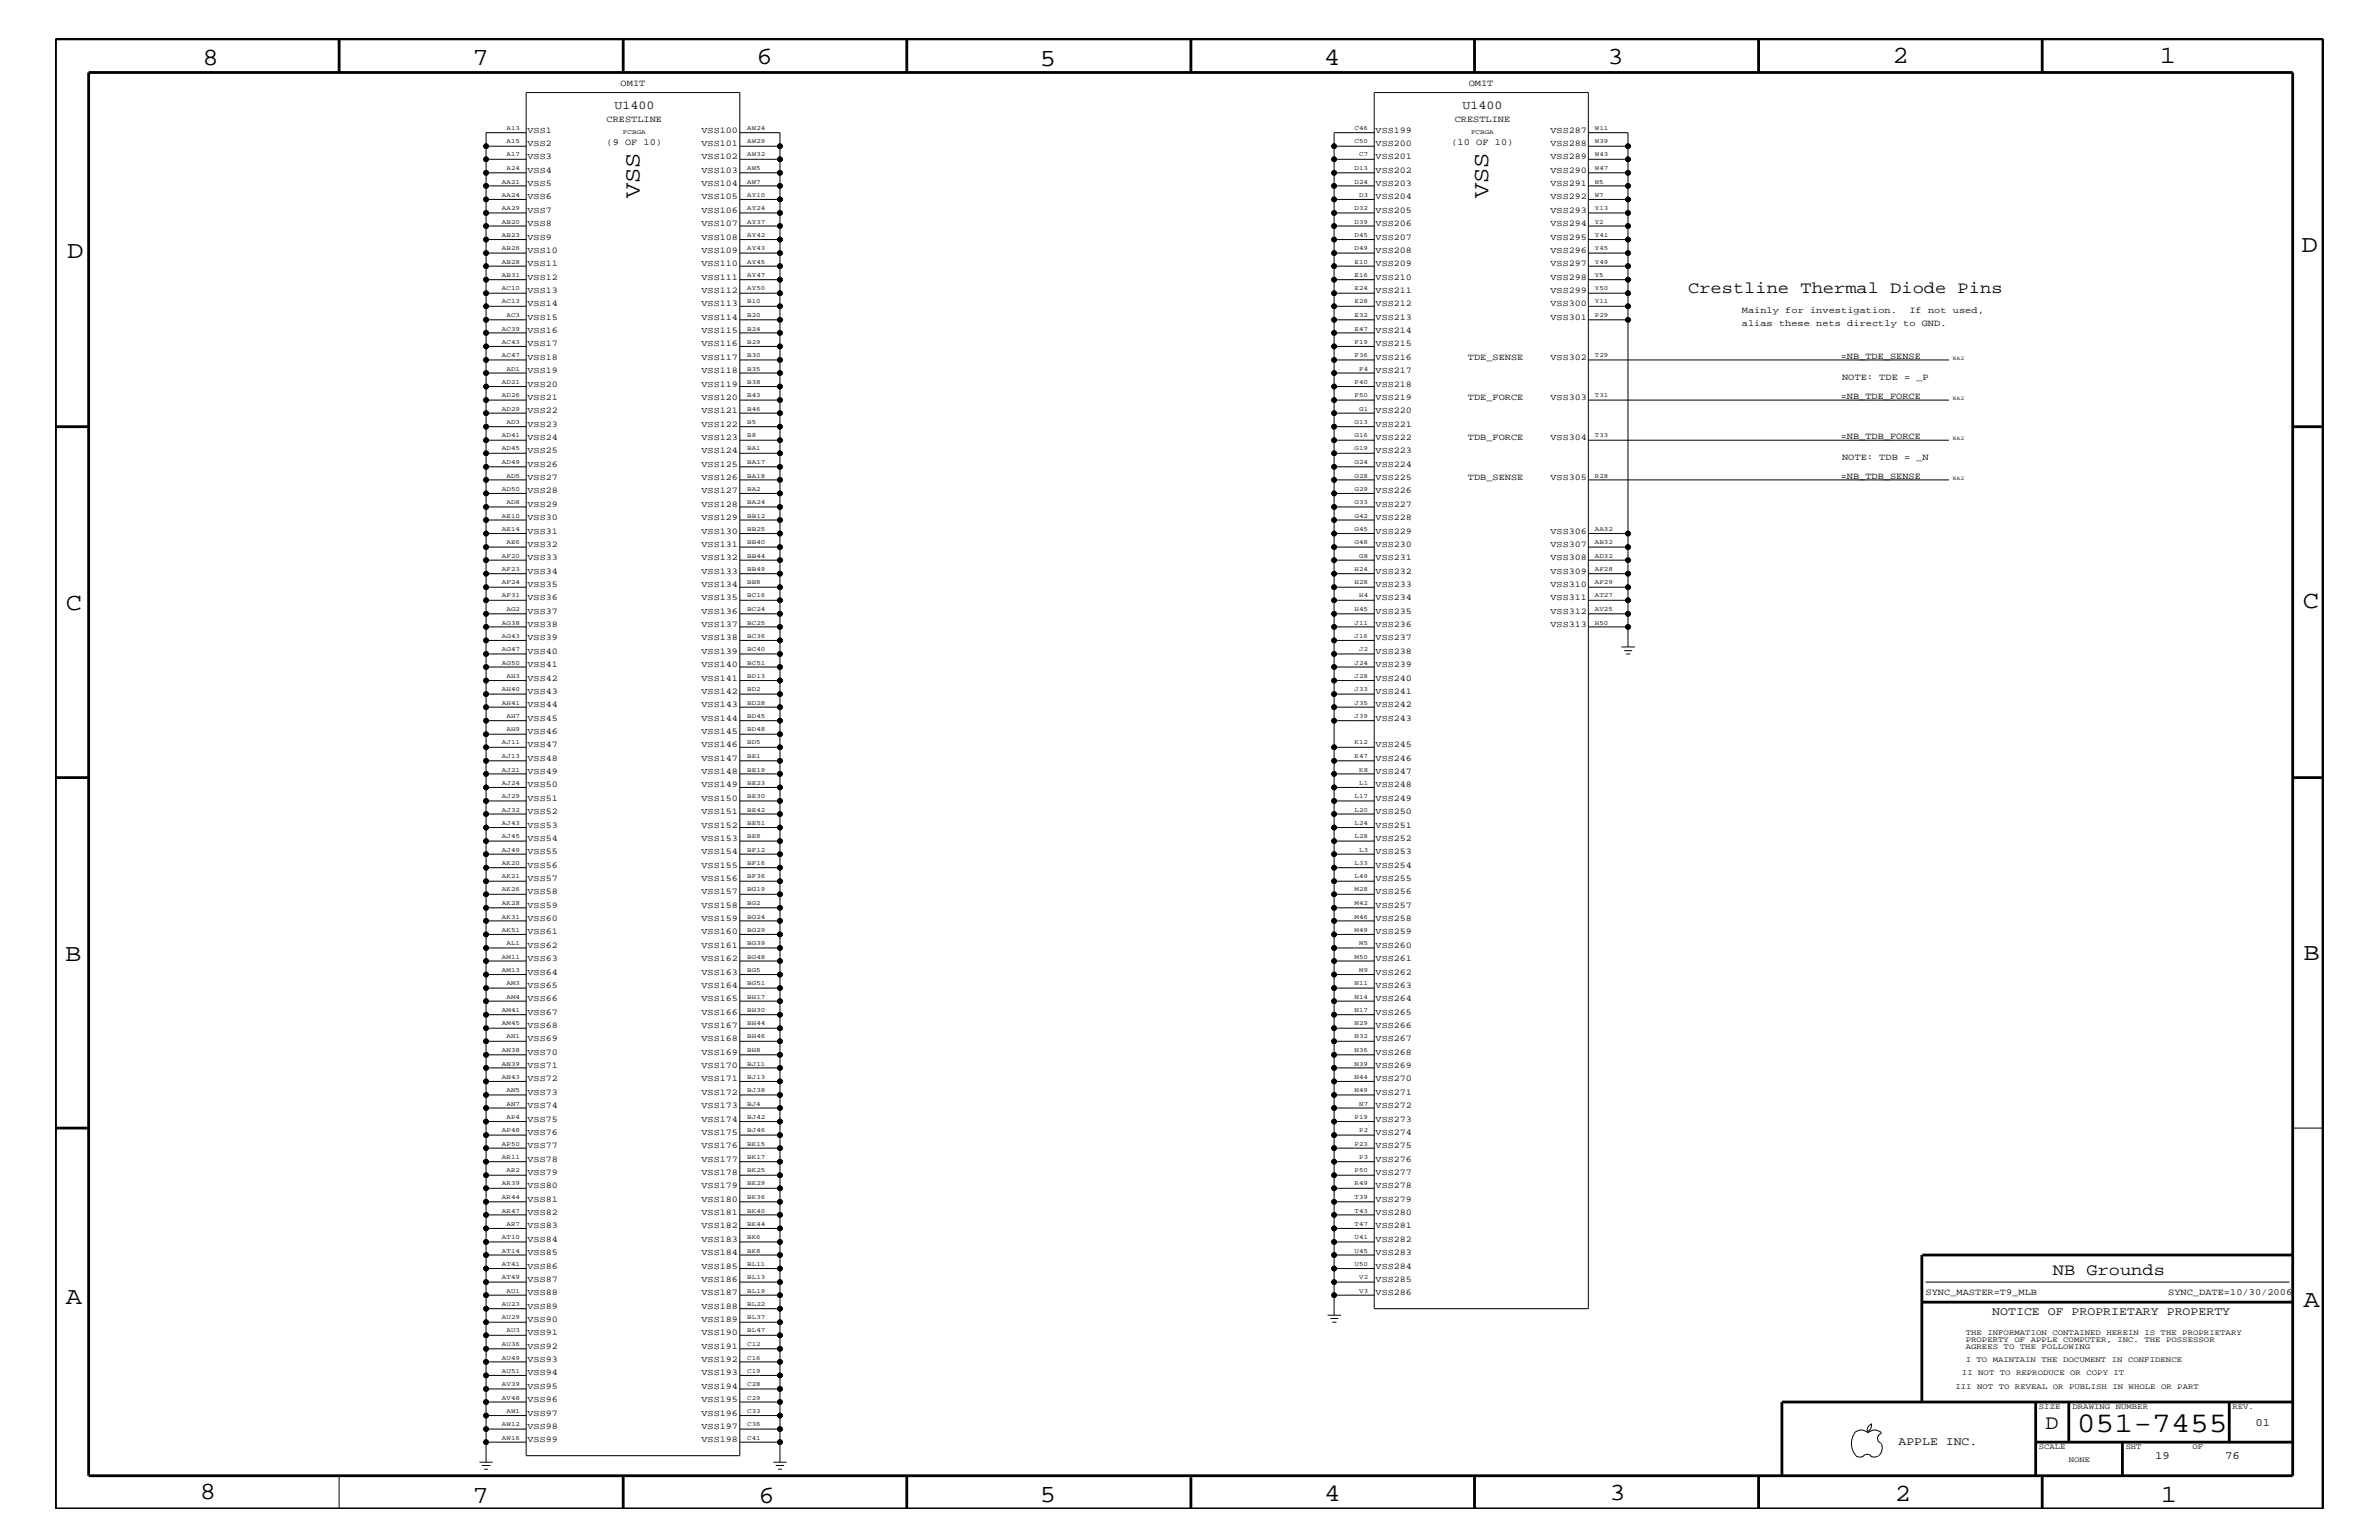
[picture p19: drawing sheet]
<svg xmlns="http://www.w3.org/2000/svg" width="432mm" height="279mm" viewBox="0 0 432 279" stroke-linecap="round" stroke-linejoin="round" font-family="sans-serif">
<defs><g id="words">
<text font-size="5.2" x="376.9" y="259.9">051-7455</text>
<g font-size="4.5">
<text x="36.7" y="11.7">8</text>
<text x="85.8" y="11.7">7</text>
<text x="137.3" y="11.5">6</text>
<text x="240.3" y="11.7">4</text>
<text x="291.8" y="11.5">3</text>
<text x="343.5" y="11.5">2</text>
<text x="392" y="11.5">1</text>
<text x="188.7" y="12.1">5</text>
<text x="12.2" y="46.8">D</text>
<text x="417.7" y="45.7">D</text>
<text x="11.9" y="110.6">C</text>
<text x="418" y="110.3">C</text>
<text x="11.9" y="174.3">B</text>
<text x="418.1" y="174.2">B</text>
<text x="11.9" y="236.7">A</text>
<text x="418.1" y="237.1">A</text>
<text x="36.2" y="271.9">8</text>
<text x="85.8" y="272.7">7</text>
<text x="137.7" y="272.7">6</text>
<text x="188.7" y="272.5">5</text>
<text x="240.4" y="272.3">4</text>
<text x="292.1" y="272.2">3</text>
<text x="343.9" y="272.3">2</text>
<text x="392.2" y="272.6">1</text>
</g>
<g font-size="4.1">
<text x="116.1" y="35.9" transform="rotate(-90 116.1 35.9)">VSS</text>
<text x="270.1" y="35.9" transform="rotate(-90 270.1 35.9)">VSS</text>
</g>
<text font-size="3.7" x="371.3" y="259.3">D</text>
<g font-size="3">
<text x="306.4" y="53.2">Crestline Thermal Diode Pins</text>
<text x="372.6" y="231.3">NB Grounds</text>
</g>
<g font-size="2.2">
<text x="111.5" y="19.8">U1400</text>
<text x="265.4" y="19.8">U1400</text>
</g>
<g font-size="2.1">
<text x="361.6" y="238.6">NOTICE OF PROPRIETARY PROPERTY</text>
<text x="344.6" y="262.2">APPLE INC.</text>
</g>
<g font-size="2">
<text x="409.4" y="258.7">01</text>
<text x="391.2" y="264.7">19</text>
<text x="403.9" y="264.7">76</text>
</g>
<g font-size="1.7">
<text x="112.6" y="15.6">OMIT</text>
<text x="266.6" y="15.6">OMIT</text>
<text x="110.1" y="22.2">CRESTLINE</text>
<text x="264" y="22.2">CRESTLINE</text>
<text x="110.1" y="26.4">(9 OF 10)</text>
<text x="263.4" y="26.4">(10 OF 10)</text>
<text x="316.1" y="59.2">alias these nets directly to GND.</text>
<text x="316.1" y="56.8">Mainly for investigation.</text>
<text x="346.6" y="56.8">If not used,</text>
<text x="266.4" y="65.3">TDE_SENSE</text>
<text x="334.1" y="65.1">=NB_TDE_SENSE</text>
<text x="334.3" y="68.9">NOTE: TDE = _P</text>
<text x="266.4" y="72.6">TDE_FORCE</text>
<text x="334.1" y="72.3">=NB_TDE_FORCE</text>
<text x="266.4" y="79.9">TDB_FORCE</text>
<text x="334.1" y="79.6">=NB_TDB_FORCE</text>
<text x="334.3" y="83.5">NOTE: TDB = _N</text>
<text x="266.4" y="87.1">TDB_SENSE</text>
<text x="334.1" y="86.9">=NB_TDB_SENSE</text>
<text x="349.5" y="235">SYNC_MASTER=T9_MLB</text>
<text x="393.5" y="235">SYNC_DATE=10/30/2006</text>
</g>
<g font-size="1.6">
<text x="95.8" y="24.1">VSS1</text>
<text x="95.8" y="26.5">VSS2</text>
<text x="95.8" y="28.9">VSS3</text>
<text x="127.3" y="28.9">VSS102</text>
<text x="127.3" y="26.5">VSS101</text>
<text x="127.3" y="24.1">VSS100</text>
<text x="249.7" y="24.1">VSS199</text>
<text x="249.7" y="26.5">VSS200</text>
<text x="249.7" y="28.9">VSS201</text>
<text x="281.4" y="28.9">VSS289</text>
<text x="281.4" y="24.1">VSS287</text>
<text x="281.4" y="26.5">VSS288</text>
<text x="95.8" y="33.7">VSS5</text>
<text x="95.8" y="31.4">VSS4</text>
<text x="127.3" y="33.7">VSS104</text>
<text x="127.3" y="31.4">VSS103</text>
<text x="249.7" y="31.4">VSS202</text>
<text x="249.7" y="33.7">VSS203</text>
<text x="281.4" y="31.4">VSS290</text>
<text x="281.4" y="33.7">VSS291</text>
<text x="95.8" y="41">VSS8</text>
<text x="95.8" y="38.6">VSS7</text>
<text x="95.8" y="36.2">VSS6</text>
<text x="127.3" y="41">VSS107</text>
<text x="127.3" y="38.6">VSS106</text>
<text x="127.3" y="36.2">VSS105</text>
<text x="249.7" y="36.2">VSS204</text>
<text x="249.7" y="41">VSS206</text>
<text x="249.7" y="38.6">VSS205</text>
<text x="281.4" y="36.2">VSS292</text>
<text x="281.4" y="38.6">VSS293</text>
<text x="281.4" y="41">VSS294</text>
<text x="95.8" y="45.9">VSS10</text>
<text x="95.8" y="43.5">VSS9</text>
<text x="127.3" y="45.9">VSS109</text>
<text x="127.3" y="43.5">VSS108</text>
<text x="249.7" y="45.9">VSS208</text>
<text x="249.7" y="43.5">VSS207</text>
<text x="281.4" y="43.5">VSS295</text>
<text x="281.4" y="45.9">VSS296</text>
<text x="95.8" y="53.2">VSS13</text>
<text x="95.8" y="50.7">VSS12</text>
<text x="95.8" y="48.3">VSS11</text>
<text x="127.3" y="53.2">VSS112</text>
<text x="127.3" y="50.7">VSS111</text>
<text x="127.3" y="48.3">VSS110</text>
<text x="249.7" y="48.3">VSS209</text>
<text x="249.7" y="50.7">VSS210</text>
<text x="249.7" y="53.2">VSS211</text>
<text x="281.4" y="48.3">VSS297</text>
<text x="281.4" y="50.7">VSS298</text>
<text x="281.4" y="53.2">VSS299</text>
<text x="95.8" y="58">VSS15</text>
<text x="95.8" y="55.6">VSS14</text>
<text x="127.3" y="58">VSS114</text>
<text x="127.3" y="55.6">VSS113</text>
<text x="249.7" y="55.6">VSS212</text>
<text x="249.7" y="58">VSS213</text>
<text x="281.4" y="55.6">VSS300</text>
<text x="281.4" y="58">VSS301</text>
<text x="95.8" y="62.9">VSS17</text>
<text x="95.8" y="60.4">VSS16</text>
<text x="95.8" y="65.3">VSS18</text>
<text x="127.3" y="65.3">VSS117</text>
<text x="127.3" y="62.9">VSS116</text>
<text x="127.3" y="60.4">VSS115</text>
<text x="249.7" y="60.4">VSS214</text>
<text x="249.7" y="62.9">VSS215</text>
<text x="249.7" y="65.3">VSS216</text>
<text x="281.4" y="65.3">VSS302</text>
<text x="95.8" y="70.1">VSS20</text>
<text x="95.8" y="67.7">VSS19</text>
<text x="127.3" y="70.1">VSS119</text>
<text x="127.3" y="67.7">VSS118</text>
<text x="249.7" y="67.7">VSS217</text>
<text x="249.7" y="70.1">VSS218</text>
<text x="95.8" y="77.4">VSS23</text>
<text x="95.8" y="75">VSS22</text>
<text x="95.8" y="72.6">VSS21</text>
<text x="127.3" y="77.4">VSS122</text>
<text x="127.3" y="75">VSS121</text>
<text x="127.3" y="72.6">VSS120</text>
<text x="249.7" y="72.6">VSS219</text>
<text x="249.7" y="75">VSS220</text>
<text x="249.7" y="77.4">VSS221</text>
<text x="281.4" y="72.6">VSS303</text>
<text x="95.8" y="82.2">VSS25</text>
<text x="95.8" y="79.9">VSS24</text>
<text x="127.3" y="82.2">VSS124</text>
<text x="127.3" y="79.9">VSS123</text>
<text x="249.7" y="79.9">VSS222</text>
<text x="249.7" y="82.2">VSS223</text>
<text x="281.4" y="79.9">VSS304</text>
<text x="95.8" y="89.5">VSS28</text>
<text x="95.8" y="87.1">VSS27</text>
<text x="95.8" y="84.7">VSS26</text>
<text x="127.3" y="89.5">VSS127</text>
<text x="127.3" y="87.1">VSS126</text>
<text x="127.3" y="84.7">VSS125</text>
<text x="249.7" y="84.7">VSS224</text>
<text x="249.7" y="87.1">VSS225</text>
<text x="249.7" y="89.5">VSS226</text>
<text x="281.4" y="87.1">VSS305</text>
<text x="95.8" y="94.3">VSS30</text>
<text x="95.8" y="92">VSS29</text>
<text x="127.3" y="94.3">VSS129</text>
<text x="127.3" y="92">VSS128</text>
<text x="249.7" y="92">VSS227</text>
<text x="249.7" y="94.3">VSS228</text>
<text x="95.8" y="101.6">VSS33</text>
<text x="95.8" y="99.3">VSS32</text>
<text x="95.8" y="96.8">VSS31</text>
<text x="127.3" y="101.6">VSS132</text>
<text x="127.3" y="99.3">VSS131</text>
<text x="127.3" y="96.8">VSS130</text>
<text x="249.7" y="96.8">VSS229</text>
<text x="249.7" y="99.3">VSS230</text>
<text x="249.7" y="101.6">VSS231</text>
<text x="281.4" y="96.8">VSS306</text>
<text x="281.4" y="99.3">VSS307</text>
<text x="281.4" y="101.6">VSS308</text>
<text x="95.8" y="106.5">VSS35</text>
<text x="95.8" y="104.1">VSS34</text>
<text x="127.3" y="106.5">VSS134</text>
<text x="127.3" y="104.1">VSS133</text>
<text x="249.7" y="104.1">VSS232</text>
<text x="249.7" y="106.5">VSS233</text>
<text x="281.4" y="104.1">VSS309</text>
<text x="281.4" y="106.5">VSS310</text>
<text x="95.8" y="113.7">VSS38</text>
<text x="95.8" y="111.4">VSS37</text>
<text x="95.8" y="108.9">VSS36</text>
<text x="127.3" y="113.7">VSS137</text>
<text x="127.3" y="111.4">VSS136</text>
<text x="127.3" y="108.9">VSS135</text>
<text x="249.7" y="108.9">VSS234</text>
<text x="249.7" y="111.4">VSS235</text>
<text x="249.7" y="113.7">VSS236</text>
<text x="281.4" y="108.9">VSS311</text>
<text x="281.4" y="111.4">VSS312</text>
<text x="281.4" y="113.7">VSS313</text>
<text x="95.8" y="118.6">VSS40</text>
<text x="95.8" y="116.2">VSS39</text>
<text x="127.3" y="118.6">VSS139</text>
<text x="127.3" y="116.2">VSS138</text>
<text x="249.7" y="116.2">VSS237</text>
<text x="249.7" y="118.6">VSS238</text>
<text x="95.8" y="125.9">VSS43</text>
<text x="95.8" y="123.5">VSS42</text>
<text x="95.8" y="121">VSS41</text>
<text x="127.3" y="125.9">VSS142</text>
<text x="127.3" y="123.5">VSS141</text>
<text x="127.3" y="121">VSS140</text>
<text x="249.7" y="121">VSS239</text>
<text x="249.7" y="123.5">VSS240</text>
<text x="249.7" y="125.9">VSS241</text>
<text x="95.8" y="130.8">VSS45</text>
<text x="95.8" y="128.3">VSS44</text>
<text x="127.3" y="130.8">VSS144</text>
<text x="127.3" y="128.3">VSS143</text>
<text x="249.7" y="128.3">VSS242</text>
<text x="249.7" y="130.8">VSS243</text>
<text x="95.8" y="135.6">VSS47</text>
<text x="95.8" y="133.2">VSS46</text>
<text x="127.3" y="135.6">VSS146</text>
<text x="127.3" y="133.2">VSS145</text>
<text x="249.7" y="135.6">VSS245</text>
<text x="95.8" y="142.9">VSS50</text>
<text x="95.8" y="140.4">VSS49</text>
<text x="95.8" y="138">VSS48</text>
<text x="127.3" y="142.9">VSS149</text>
<text x="127.3" y="140.4">VSS148</text>
<text x="127.3" y="138">VSS147</text>
<text x="249.7" y="138">VSS246</text>
<text x="249.7" y="140.4">VSS247</text>
<text x="249.7" y="142.9">VSS248</text>
<text x="95.8" y="147.7">VSS52</text>
<text x="95.8" y="145.3">VSS51</text>
<text x="127.3" y="147.7">VSS151</text>
<text x="127.3" y="145.3">VSS150</text>
<text x="249.7" y="145.3">VSS249</text>
<text x="249.7" y="147.7">VSS250</text>
<text x="95.8" y="155">VSS55</text>
<text x="95.8" y="152.6">VSS54</text>
<text x="95.8" y="150.1">VSS53</text>
<text x="127.3" y="155">VSS154</text>
<text x="127.3" y="152.6">VSS153</text>
<text x="127.3" y="150.1">VSS152</text>
<text x="249.7" y="150.1">VSS251</text>
<text x="249.7" y="152.6">VSS252</text>
<text x="249.7" y="155">VSS253</text>
<text x="95.8" y="159.9">VSS57</text>
<text x="95.8" y="157.4">VSS56</text>
<text x="127.3" y="159.9">VSS156</text>
<text x="127.3" y="157.4">VSS155</text>
<text x="249.7" y="157.4">VSS254</text>
<text x="249.7" y="159.9">VSS255</text>
<text x="95.8" y="167.1">VSS60</text>
<text x="95.8" y="164.7">VSS59</text>
<text x="95.8" y="162.2">VSS58</text>
<text x="127.3" y="167.1">VSS159</text>
<text x="127.3" y="164.7">VSS158</text>
<text x="127.3" y="162.2">VSS157</text>
<text x="249.7" y="162.2">VSS256</text>
<text x="249.7" y="164.7">VSS257</text>
<text x="249.7" y="167.1">VSS258</text>
<text x="95.8" y="172">VSS62</text>
<text x="95.8" y="169.5">VSS61</text>
<text x="127.3" y="172">VSS161</text>
<text x="127.3" y="169.5">VSS160</text>
<text x="249.7" y="169.5">VSS259</text>
<text x="249.7" y="172">VSS260</text>
<text x="95.8" y="179.3">VSS65</text>
<text x="95.8" y="176.8">VSS64</text>
<text x="95.8" y="174.4">VSS63</text>
<text x="127.3" y="179.3">VSS164</text>
<text x="127.3" y="176.8">VSS163</text>
<text x="127.3" y="174.4">VSS162</text>
<text x="249.7" y="174.4">VSS261</text>
<text x="249.7" y="176.8">VSS262</text>
<text x="249.7" y="179.3">VSS263</text>
<text x="95.8" y="184.1">VSS67</text>
<text x="95.8" y="181.6">VSS66</text>
<text x="127.3" y="184.1">VSS166</text>
<text x="127.3" y="181.6">VSS165</text>
<text x="249.7" y="181.6">VSS264</text>
<text x="249.7" y="184.1">VSS265</text>
<text x="95.8" y="191.4">VSS70</text>
<text x="95.8" y="188.9">VSS69</text>
<text x="95.8" y="186.5">VSS68</text>
<text x="127.3" y="191.4">VSS169</text>
<text x="127.3" y="188.9">VSS168</text>
<text x="127.3" y="186.5">VSS167</text>
<text x="249.7" y="186.5">VSS266</text>
<text x="249.7" y="188.9">VSS267</text>
<text x="249.7" y="191.4">VSS268</text>
<text x="95.8" y="196.2">VSS72</text>
<text x="95.8" y="193.7">VSS71</text>
<text x="127.3" y="196.2">VSS171</text>
<text x="127.3" y="193.7">VSS170</text>
<text x="249.7" y="193.7">VSS269</text>
<text x="249.7" y="196.2">VSS270</text>
<text x="95.8" y="203.5">VSS75</text>
<text x="95.8" y="201">VSS74</text>
<text x="95.8" y="198.7">VSS73</text>
<text x="127.3" y="203.5">VSS174</text>
<text x="127.3" y="201">VSS173</text>
<text x="127.3" y="198.7">VSS172</text>
<text x="249.7" y="198.7">VSS271</text>
<text x="249.7" y="201">VSS272</text>
<text x="249.7" y="203.5">VSS273</text>
<text x="95.8" y="208.3">VSS77</text>
<text x="95.8" y="205.9">VSS76</text>
<text x="127.3" y="208.3">VSS176</text>
<text x="127.3" y="205.9">VSS175</text>
<text x="249.7" y="205.9">VSS274</text>
<text x="249.7" y="208.3">VSS275</text>
<text x="95.8" y="215.6">VSS80</text>
<text x="95.8" y="213.2">VSS79</text>
<text x="95.8" y="210.8">VSS78</text>
<text x="127.3" y="215.6">VSS179</text>
<text x="127.3" y="213.2">VSS178</text>
<text x="127.3" y="210.8">VSS177</text>
<text x="249.7" y="210.8">VSS276</text>
<text x="249.7" y="213.2">VSS277</text>
<text x="249.7" y="215.6">VSS278</text>
<text x="95.8" y="220.4">VSS82</text>
<text x="95.8" y="218">VSS81</text>
<text x="127.3" y="220.4">VSS181</text>
<text x="127.3" y="218">VSS180</text>
<text x="249.7" y="218">VSS279</text>
<text x="249.7" y="220.4">VSS280</text>
<text x="95.8" y="227.7">VSS85</text>
<text x="95.8" y="225.3">VSS84</text>
<text x="95.8" y="222.9">VSS83</text>
<text x="127.3" y="227.7">VSS184</text>
<text x="127.3" y="225.3">VSS183</text>
<text x="127.3" y="222.9">VSS182</text>
<text x="249.7" y="222.9">VSS281</text>
<text x="249.7" y="225.3">VSS282</text>
<text x="249.7" y="227.7">VSS283</text>
<text x="95.8" y="232.6">VSS87</text>
<text x="95.8" y="230.2">VSS86</text>
<text x="127.3" y="232.6">VSS186</text>
<text x="127.3" y="230.2">VSS185</text>
<text x="249.7" y="230.2">VSS284</text>
<text x="249.7" y="232.6">VSS285</text>
<text x="95.8" y="239.9">VSS90</text>
<text x="95.8" y="237.4">VSS89</text>
<text x="95.8" y="235">VSS88</text>
<text x="127.3" y="239.9">VSS189</text>
<text x="127.3" y="237.4">VSS188</text>
<text x="127.3" y="235">VSS187</text>
<text x="249.7" y="235">VSS286</text>
<text x="95.8" y="244.7">VSS92</text>
<text x="95.8" y="242.3">VSS91</text>
<text x="127.3" y="244.7">VSS191</text>
<text x="127.3" y="242.3">VSS190</text>
<text x="95.8" y="252">VSS95</text>
<text x="95.8" y="249.5">VSS94</text>
<text x="95.8" y="247.1">VSS93</text>
<text x="127.3" y="252">VSS194</text>
<text x="127.3" y="249.5">VSS193</text>
<text x="127.3" y="247.1">VSS192</text>
<text x="95.8" y="256.8">VSS97</text>
<text x="95.8" y="254.4">VSS96</text>
<text x="127.3" y="256.8">VSS196</text>
<text x="127.3" y="254.4">VSS195</text>
<text x="95.8" y="261.6">VSS99</text>
<text x="95.8" y="259.3">VSS98</text>
<text x="127.3" y="261.6">VSS198</text>
<text x="127.3" y="259.3">VSS197</text>
</g>
<g font-size="1.4">
<text x="356.8" y="242.3">THE INFORMATION CONTAINED HEREIN IS THE PROPRIETARY</text>
<text x="356.8" y="243.5">PROPERTY OF APPLE COMPUTER, INC. THE POSSESSOR</text>
<text x="356.8" y="244.7">AGREES TO THE FOLLOWING</text>
<text x="354.9" y="252">III NOT TO REVEAL OR PUBLISH IN WHOLE OR PART</text>
<text x="356.1" y="249.5">II NOT TO REPRODUCE OR COPY IT</text>
<text x="356.8" y="247.1">I TO MAINTAIN THE DOCUMENT IN CONFIDENCE</text>
<text x="370.1" y="255.6">SIZE</text>
<text x="376.2" y="255.6">DRAWING NUMBER</text>
<text x="405.2" y="255.6">REV.</text>
<text x="370.1" y="262.9">SCALE</text>
<text x="385.8" y="262.9">SHT</text>
<text x="397.9" y="262.9">OF</text>
<text x="375.5" y="265.3">NONE</text>
</g>
<g font-size="1.2">
<text x="91.9" y="23.6">A13</text>
<text x="135.6" y="23.6">AW24</text>
<text x="245.9" y="23.6">C46</text>
<text x="289.5" y="23.6">W11</text>
<text x="91.9" y="28.4">A17</text>
<text x="91.9" y="26">A15</text>
<text x="113.1" y="24.3">FCBGA</text>
<text x="135.6" y="26">AW29</text>
<text x="135.6" y="28.4">AW32</text>
<text x="245.9" y="26">C50</text>
<text x="246.7" y="28.4">C7</text>
<text x="267" y="24.3">FCBGA</text>
<text x="289.5" y="26">W39</text>
<text x="289.5" y="28.4">W43</text>
<text x="91.1" y="33.3">AA21</text>
<text x="91.1" y="35.7">AA24</text>
<text x="91.9" y="30.8">A24</text>
<text x="135.6" y="30.8">AW5</text>
<text x="135.6" y="33.3">AW7</text>
<text x="135.6" y="35.7">AY10</text>
<text x="245.9" y="30.8">D13</text>
<text x="245.9" y="33.3">D24</text>
<text x="246.7" y="35.7">D3</text>
<text x="289.5" y="30.8">W47</text>
<text x="289.5" y="33.3">W5</text>
<text x="289.5" y="35.7">W7</text>
<text x="91.1" y="38.1">AA29</text>
<text x="91.1" y="40.6">AB20</text>
<text x="135.6" y="38.1">AY24</text>
<text x="135.6" y="40.6">AY37</text>
<text x="245.9" y="38.1">D32</text>
<text x="245.9" y="40.6">D39</text>
<text x="289.5" y="38.1">Y13</text>
<text x="289.5" y="40.6">Y2</text>
<text x="91.1" y="45.4">AB26</text>
<text x="91.1" y="43">AB23</text>
<text x="91.1" y="47.9">AB28</text>
<text x="135.6" y="43">AY42</text>
<text x="135.6" y="45.4">AY43</text>
<text x="135.6" y="47.9">AY45</text>
<text x="245.9" y="43">D45</text>
<text x="245.9" y="45.4">D49</text>
<text x="245.9" y="47.9">E10</text>
<text x="289.5" y="43">Y41</text>
<text x="289.5" y="45.4">Y45</text>
<text x="289.5" y="47.9">Y49</text>
<text x="91.1" y="50.2">AB31</text>
<text x="91.1" y="52.7">AC10</text>
<text x="135.6" y="50.2">AY47</text>
<text x="135.6" y="52.7">AY50</text>
<text x="245.9" y="50.2">E16</text>
<text x="245.9" y="52.7">E24</text>
<text x="289.5" y="50.2">Y5</text>
<text x="289.5" y="52.7">Y50</text>
<text x="91.1" y="55.1">AC13</text>
<text x="91.1" y="60">AC39</text>
<text x="91.9" y="57.5">AC3</text>
<text x="135.6" y="55.1">B10</text>
<text x="135.6" y="57.5">B20</text>
<text x="135.6" y="60">B24</text>
<text x="245.9" y="55.1">E28</text>
<text x="245.9" y="57.5">E32</text>
<text x="245.9" y="60">E47</text>
<text x="289.5" y="55.1">Y11</text>
<text x="289.5" y="57.5">P29</text>
<text x="91.1" y="62.3">AC43</text>
<text x="91.1" y="64.8">AC47</text>
<text x="135.6" y="62.3">B29</text>
<text x="135.6" y="64.8">B30</text>
<text x="245.9" y="62.3">F19</text>
<text x="245.9" y="64.8">F36</text>
<text x="289.5" y="64.8">T29</text>
<text x="91.1" y="69.6">AD21</text>
<text x="91.9" y="67.3">AD1</text>
<text x="135.6" y="67.3">B35</text>
<text x="135.6" y="69.6">B38</text>
<text x="245.9" y="69.6">F40</text>
<text x="246.7" y="67.3">F4</text>
<text x="91.1" y="72.1">AD26</text>
<text x="91.1" y="74.5">AD29</text>
<text x="91.9" y="76.9">AD3</text>
<text x="135.6" y="72.1">B43</text>
<text x="135.6" y="74.5">B46</text>
<text x="135.6" y="76.9">B5</text>
<text x="245.9" y="72.1">F50</text>
<text x="245.9" y="76.9">G13</text>
<text x="246.7" y="74.5">G1</text>
<text x="289.5" y="72.1">T31</text>
<text x="91.1" y="79.4">AD41</text>
<text x="91.1" y="81.7">AD45</text>
<text x="135.6" y="79.4">B8</text>
<text x="135.6" y="81.7">BA1</text>
<text x="245.9" y="79.4">G16</text>
<text x="245.9" y="81.7">G19</text>
<text x="289.5" y="79.4">T33</text>
<text x="91.1" y="84.2">AD49</text>
<text x="91.1" y="89">AD50</text>
<text x="91.9" y="86.6">AD5</text>
<text x="135.6" y="84.2">BA17</text>
<text x="135.6" y="86.6">BA18</text>
<text x="135.6" y="89">BA2</text>
<text x="245.9" y="84.2">G24</text>
<text x="245.9" y="86.6">G28</text>
<text x="245.9" y="89">G29</text>
<text x="289.5" y="86.6">R28</text>
<text x="91.1" y="93.9">AE10</text>
<text x="91.9" y="91.5">AD8</text>
<text x="135.6" y="91.5">BA24</text>
<text x="135.6" y="93.9">BB12</text>
<text x="245.9" y="91.5">G33</text>
<text x="245.9" y="93.9">G42</text>
<text x="91.1" y="96.3">AE14</text>
<text x="91.1" y="101.2">AF20</text>
<text x="91.9" y="98.7">AE6</text>
<text x="135.6" y="96.3">BB25</text>
<text x="135.6" y="98.7">BB40</text>
<text x="135.6" y="101.2">BB44</text>
<text x="245.9" y="96.3">G45</text>
<text x="245.9" y="98.7">G48</text>
<text x="246.7" y="101.2">G8</text>
<text x="289.5" y="96.3">AA32</text>
<text x="289.5" y="98.7">AB32</text>
<text x="289.5" y="101.2">AD32</text>
<text x="91.1" y="103.6">AF23</text>
<text x="91.1" y="106">AF24</text>
<text x="135.6" y="103.6">BB49</text>
<text x="135.6" y="106">BB8</text>
<text x="245.9" y="103.6">H24</text>
<text x="245.9" y="106">H28</text>
<text x="289.5" y="103.6">AF28</text>
<text x="289.5" y="106">AF29</text>
<text x="91.1" y="108.4">AF31</text>
<text x="91.1" y="113.3">AG38</text>
<text x="91.9" y="110.9">AG2</text>
<text x="135.6" y="108.4">BC16</text>
<text x="135.6" y="110.9">BC24</text>
<text x="135.6" y="113.3">BC25</text>
<text x="245.9" y="110.9">H45</text>
<text x="245.9" y="113.3">J11</text>
<text x="246.7" y="108.4">H4</text>
<text x="289.5" y="108.4">AT27</text>
<text x="289.5" y="110.9">AV25</text>
<text x="289.5" y="113.3">H50</text>
<text x="91.1" y="115.7">AG43</text>
<text x="91.1" y="118.1">AG47</text>
<text x="135.6" y="115.7">BC36</text>
<text x="135.6" y="118.1">BC40</text>
<text x="245.9" y="115.7">J16</text>
<text x="246.7" y="118.1">J2</text>
<text x="91.1" y="120.6">AG50</text>
<text x="91.1" y="125.4">AH40</text>
<text x="91.9" y="123">AH3</text>
<text x="135.6" y="120.6">BC51</text>
<text x="135.6" y="123">BD13</text>
<text x="135.6" y="125.4">BD2</text>
<text x="245.9" y="120.6">J24</text>
<text x="245.9" y="123">J28</text>
<text x="245.9" y="125.4">J33</text>
<text x="91.1" y="127.9">AH41</text>
<text x="91.9" y="130.2">AH7</text>
<text x="135.6" y="127.9">BD28</text>
<text x="135.6" y="130.2">BD45</text>
<text x="245.9" y="127.9">J35</text>
<text x="245.9" y="130.2">J39</text>
<text x="91.1" y="135.1">AJ11</text>
<text x="91.1" y="137.5">AJ13</text>
<text x="91.9" y="132.7">AH9</text>
<text x="135.6" y="132.7">BD48</text>
<text x="135.6" y="135.1">BD5</text>
<text x="135.6" y="137.5">BE1</text>
<text x="245.9" y="135.1">K12</text>
<text x="245.9" y="137.5">K47</text>
<text x="91.1" y="140">AJ21</text>
<text x="91.1" y="142.4">AJ24</text>
<text x="135.6" y="140">BE19</text>
<text x="135.6" y="142.4">BE23</text>
<text x="246.7" y="140">K8</text>
<text x="246.7" y="142.4">L1</text>
<text x="91.1" y="144.8">AJ29</text>
<text x="91.1" y="147.3">AJ32</text>
<text x="91.1" y="149.6">AJ43</text>
<text x="135.6" y="144.8">BE30</text>
<text x="135.6" y="147.3">BE42</text>
<text x="135.6" y="149.6">BE51</text>
<text x="245.9" y="144.8">L17</text>
<text x="245.9" y="147.3">L20</text>
<text x="245.9" y="149.6">L24</text>
<text x="91.1" y="152.1">AJ45</text>
<text x="91.1" y="154.5">AJ49</text>
<text x="135.6" y="152.1">BE8</text>
<text x="135.6" y="154.5">BF12</text>
<text x="245.9" y="152.1">L28</text>
<text x="246.7" y="154.5">L3</text>
<text x="91.1" y="156.9">AK20</text>
<text x="91.1" y="159.4">AK21</text>
<text x="91.1" y="161.7">AK26</text>
<text x="135.6" y="156.9">BF16</text>
<text x="135.6" y="159.4">BF36</text>
<text x="135.6" y="161.7">BG19</text>
<text x="245.9" y="156.9">L33</text>
<text x="245.9" y="159.4">L49</text>
<text x="245.9" y="161.7">M28</text>
<text x="91.1" y="164.2">AK28</text>
<text x="91.1" y="166.7">AK31</text>
<text x="135.6" y="164.2">BG2</text>
<text x="135.6" y="166.7">BG24</text>
<text x="245.9" y="164.2">M42</text>
<text x="245.9" y="166.7">M46</text>
<text x="91.1" y="169">AK51</text>
<text x="91.1" y="173.9">AM11</text>
<text x="91.9" y="171.5">AL1</text>
<text x="135.6" y="169">BG29</text>
<text x="135.6" y="171.5">BG39</text>
<text x="135.6" y="173.9">BG48</text>
<text x="245.9" y="169">M49</text>
<text x="245.9" y="173.9">M50</text>
<text x="246.7" y="171.5">M5</text>
<text x="91.1" y="176.3">AM13</text>
<text x="91.9" y="178.8">AM3</text>
<text x="135.6" y="176.3">BG5</text>
<text x="135.6" y="178.8">BG51</text>
<text x="245.9" y="178.8">N11</text>
<text x="246.7" y="176.3">M9</text>
<text x="91.1" y="183.6">AM41</text>
<text x="91.9" y="181.2">AM4</text>
<text x="135.6" y="181.2">BH17</text>
<text x="135.6" y="183.6">BH30</text>
<text x="245.9" y="181.2">N14</text>
<text x="245.9" y="183.6">N17</text>
<text x="91.1" y="186">AM45</text>
<text x="91.1" y="190.9">AN38</text>
<text x="91.9" y="188.4">AN1</text>
<text x="135.6" y="186">BH44</text>
<text x="135.6" y="188.4">BH46</text>
<text x="135.6" y="190.9">BH8</text>
<text x="245.9" y="186">N29</text>
<text x="245.9" y="188.4">N32</text>
<text x="245.9" y="190.9">N36</text>
<text x="91.1" y="193.3">AN39</text>
<text x="91.1" y="195.7">AN43</text>
<text x="135.6" y="193.3">BJ11</text>
<text x="135.6" y="195.7">BJ13</text>
<text x="245.9" y="193.3">N39</text>
<text x="245.9" y="195.7">N44</text>
<text x="91.9" y="198.1">AN5</text>
<text x="91.9" y="200.6">AN7</text>
<text x="91.9" y="203">AP4</text>
<text x="135.6" y="198.1">BJ38</text>
<text x="135.6" y="200.6">BJ4</text>
<text x="135.6" y="203">BJ42</text>
<text x="245.9" y="198.1">N49</text>
<text x="245.9" y="203">P19</text>
<text x="246.7" y="200.6">N7</text>
<text x="91.1" y="205.4">AP48</text>
<text x="91.1" y="207.9">AP50</text>
<text x="135.6" y="205.4">BJ46</text>
<text x="135.6" y="207.9">BK15</text>
<text x="245.9" y="207.9">P23</text>
<text x="246.7" y="205.4">P2</text>
<text x="91.1" y="210.3">AR11</text>
<text x="91.1" y="215.1">AR39</text>
<text x="91.9" y="212.7">AR2</text>
<text x="135.6" y="210.3">BK17</text>
<text x="135.6" y="212.7">BK25</text>
<text x="135.6" y="215.1">BK29</text>
<text x="245.9" y="212.7">P50</text>
<text x="245.9" y="215.1">R49</text>
<text x="246.7" y="210.3">P3</text>
<text x="91.1" y="217.5">AR44</text>
<text x="91.1" y="220">AR47</text>
<text x="135.6" y="217.5">BK36</text>
<text x="135.6" y="220">BK40</text>
<text x="245.9" y="217.5">T39</text>
<text x="245.9" y="220">T43</text>
<text x="91.1" y="224.8">AT10</text>
<text x="91.1" y="227.3">AT14</text>
<text x="91.9" y="222.4">AR7</text>
<text x="135.6" y="222.4">BK44</text>
<text x="135.6" y="224.8">BK6</text>
<text x="135.6" y="227.3">BK8</text>
<text x="245.9" y="222.4">T47</text>
<text x="245.9" y="224.8">U41</text>
<text x="245.9" y="227.3">U45</text>
<text x="91.1" y="229.6">AT41</text>
<text x="91.1" y="232.1">AT49</text>
<text x="135.6" y="229.6">BL11</text>
<text x="135.6" y="232.1">BL13</text>
<text x="245.9" y="229.6">U50</text>
<text x="246.7" y="232.1">V2</text>
<text x="91.1" y="236.9">AU23</text>
<text x="91.1" y="239.4">AU29</text>
<text x="91.9" y="234.6">AU1</text>
<text x="135.6" y="234.6">BL19</text>
<text x="135.6" y="236.9">BL22</text>
<text x="135.6" y="239.4">BL37</text>
<text x="246.7" y="234.6">V3</text>
<text x="91.1" y="244.2">AU36</text>
<text x="91.9" y="241.8">AU3</text>
<text x="135.6" y="241.8">BL47</text>
<text x="135.6" y="244.2">C12</text>
<text x="91.1" y="246.7">AU49</text>
<text x="91.1" y="249">AU51</text>
<text x="91.1" y="251.5">AV39</text>
<text x="135.6" y="246.7">C16</text>
<text x="135.6" y="249">C19</text>
<text x="135.6" y="251.5">C28</text>
<text x="91.1" y="253.9">AV48</text>
<text x="91.9" y="256.3">AW1</text>
<text x="135.6" y="253.9">C29</text>
<text x="135.6" y="256.3">C33</text>
<text x="91.1" y="258.8">AW12</text>
<text x="91.1" y="261.2">AW16</text>
<text x="135.6" y="258.8">C36</text>
<text x="135.6" y="261.2">C41</text>
</g>
<g font-size="1">
<text x="354.4" y="65.3">8A2</text>
<text x="354.4" y="72.6">8A2</text>
<text x="354.4" y="79.9">8A2</text>
<text x="354.4" y="87.1">8A2</text>
</g>
</g></defs>
<g fill="none" stroke="#000" stroke-width=".18">
<path d="M95.5 16.8h38.8v247.3h-38.8zM249.4 16.8h38.9v220.6h-38.9zM88.2 38.6v2.4h7.3M88.2 36.2v2.4h7.3M88.2 33.7v2.5h7.3M88.2 31.4v2.3h7.3M88.2 28.9v2.5h7.3M88.2 26.5v2.4h7.3M95.5 24.1h-7.3v2.4h7.3M134.3 24.1h7.3v2.4h-7.3M141.6 38.6v2.4h-7.3M141.6 36.2v2.4h-7.3"/>
<path d="M141.6 33.7v2.5h-7.3M141.6 31.4v2.3h-7.3M141.6 28.9v2.5h-7.3M141.6 26.5v2.4h-7.3M242.1 28.9v2.5h7.3M242.1 26.5v2.4h7.3M242.1 31.4v19.3M242.1 26.5h7.3M242.1 36.2h7.3M242.1 38.6h7.3M242.1 33.7h7.3M249.4 24.1h-7.3v2.4"/>
<path d="M288.3 24.1h7.2v93.3M288.3 26.5h7.2M288.3 36.2h7.2M288.3 38.6h7.2M288.3 33.7h7.2M288.3 31.4h7.2M288.3 28.9h7.2M88.2 58v2.4h7.3M88.2 55.6v2.4h7.3M88.2 53.2v2.4h7.3M88.2 50.7v2.5h7.3M88.2 48.3v2.4h7.3"/>
<path d="M88.2 45.9v2.4h7.3M88.2 43.5v2.4h7.3M88.2 41v2.5h7.3M141.6 58v2.4h-7.3M141.6 55.6v2.4h-7.3M141.6 53.2v2.4h-7.3M141.6 50.7v2.5h-7.3M141.6 48.3v2.4h-7.3M141.6 45.9v2.4h-7.3M141.6 43.5v2.4h-7.3M141.6 41v2.5h-7.3M242.1 53.2v2.4h7.3"/>
<path d="M242.1 50.7v2.5h7.3M242.1 55.6v7.3M242.1 58h7.3M242.1 50.7h7.3M242.1 48.3h7.3M242.1 45.9h7.3M242.1 41h7.3M242.1 43.5h7.3M288.3 58h7.2M288.3 55.6h7.2M288.3 50.7h7.2M288.3 53.2h7.2"/>
<path d="M288.3 48.3h7.2M288.3 45.9h7.2M288.3 41h7.2M288.3 43.5h7.2M88.2 79.9v2.3h7.3M88.2 77.4v2.5h7.3M88.2 75v2.4h7.3M88.2 72.6v2.4h7.3M88.2 70.1v2.5h7.3M88.2 67.7v2.4h7.3M88.2 65.3v2.4h7.3M88.2 62.9v2.4h7.3"/>
<path d="M88.2 60.4v2.5h7.3M141.6 79.9v2.3h-7.3M141.6 77.4v2.5h-7.3M141.6 75v2.4h-7.3M141.6 72.6v2.4h-7.3M141.6 70.1v2.5h-7.3M141.6 67.7v2.4h-7.3M141.6 65.3v2.4h-7.3M141.6 62.9v2.4h-7.3M141.6 60.4v2.5h-7.3M242.1 62.9v2.4h7.3M242.1 65.3v16.9"/>
<path d="M242.1 77.4h7.3M242.1 79.9h7.3M242.1 75h7.3M242.1 70.1h7.3M242.1 72.6h7.3M242.1 62.9h7.3M242.1 67.7h7.3M242.1 60.4h7.3M288.3 79.9h65.4M288.3 72.6h65.4M288.3 65.3h65.4M88.2 99.3v2.3h7.3"/>
<path d="M88.2 96.8v2.5h7.3M88.2 94.3v2.5h7.3M88.2 92v2.3h7.3M88.2 89.5v2.5h7.3M88.2 87.1v2.4h7.3M88.2 84.7v2.4h7.3M88.2 82.2v2.5h7.3M141.6 99.3v2.3h-7.3M141.6 96.8v2.5h-7.3M141.6 94.3v2.5h-7.3M141.6 92v2.3h-7.3M141.6 89.5v2.5h-7.3"/>
<path d="M141.6 87.1v2.4h-7.3M141.6 84.7v2.4h-7.3M141.6 82.2v2.5h-7.3M242.1 82.2v2.5h7.3M242.1 84.7v21.8M242.1 94.3h7.3M242.1 96.8h7.3M242.1 99.3h7.3M242.1 92h7.3M242.1 89.5h7.3M242.1 87.1h7.3M242.1 82.2h7.3"/>
<path d="M288.3 96.8h7.2M288.3 99.3h7.2M288.3 87.1h65.4M88.2 118.6v2.4h7.3M88.2 116.2v2.4h7.3M88.2 113.7v2.5h7.3M88.2 111.4v2.3h7.3M88.2 108.9v2.5h7.3M88.2 106.5v2.4h7.3M88.2 104.1v2.4h7.3M88.2 101.6v2.5h7.3M141.6 118.6v2.4h-7.3"/>
<path d="M141.6 116.2v2.4h-7.3M141.6 113.7v2.5h-7.3M141.6 111.4v2.3h-7.3M141.6 108.9v2.5h-7.3M141.6 106.5v2.4h-7.3M141.6 104.1v2.4h-7.3M141.6 101.6v2.5h-7.3M242.1 108.9v2.5h7.3M242.1 106.5v2.4h7.3M242.1 118.6h7.3M242.1 111.4v16.9M242.1 116.2h7.3"/>
<path d="M242.1 113.7h7.3M242.1 106.5h7.3M242.1 101.6h7.3M242.1 104.1h7.3M288.3 113.7h7.2M288.3 106.5h7.2M288.3 108.9h7.2M288.3 111.4h7.2M288.3 101.6h7.2M288.3 104.1h7.2M294.3 117.4h2.5M294.8 118.1h1.4"/>
<path d="M295.1 118.6h.8M88.2 138v2.4h7.3M88.2 135.6v2.4h7.3M88.2 133.2v2.4h7.3M88.2 130.8v2.4h7.3M88.2 128.3v2.5h7.3M88.2 125.9v2.4h7.3M88.2 123.5v2.4h7.3M88.2 121v2.5h7.3M141.6 138v2.4h-7.3M141.6 135.6v2.4h-7.3M141.6 133.2v2.4h-7.3"/>
<path d="M141.6 130.8v2.4h-7.3M141.6 128.3v2.5h-7.3M141.6 125.9v2.4h-7.3M141.6 123.5v2.4h-7.3M141.6 121v2.5h-7.3M242.1 128.3v2.5h7.3M242.1 130.8v19.3M242.1 121h7.3M242.1 138h7.3M242.1 135.6h7.3M242.1 125.9h7.3M242.1 128.3h7.3"/>
<path d="M242.1 123.5h7.3M88.2 159.9v2.3h7.3M88.2 157.4v2.5h7.3M88.2 155v2.4h7.3M88.2 152.6v2.4h7.3M88.2 150.1v2.5h7.3M88.2 147.7v2.4h7.3M88.2 145.3v2.4h7.3M88.2 142.9v2.4h7.3M88.2 140.4v2.5h7.3M141.6 159.9v2.3h-7.3M141.6 157.4v2.5h-7.3"/>
<path d="M141.6 155v2.4h-7.3M141.6 152.6v2.4h-7.3M141.6 150.1v2.5h-7.3M141.6 147.7v2.4h-7.3M141.6 145.3v2.4h-7.3M141.6 142.9v2.4h-7.3M141.6 140.4v2.5h-7.3M242.1 150.1v2.5h7.3M242.1 152.6v9.6M242.1 159.9h7.3M242.1 157.4h7.3M242.1 155h7.3"/>
<path d="M242.1 150.1h7.3M242.1 147.7h7.3M242.1 145.3h7.3M242.1 142.9h7.3M242.1 140.4h7.3M88.2 179.3v2.3h7.3M88.2 176.8v2.5h7.3M88.2 174.4v2.4h7.3M88.2 172v2.4h7.3M88.2 169.5v2.5h7.3M88.2 167.1v2.4h7.3M88.2 164.7v2.4h7.3"/>
<path d="M88.2 162.2v2.5h7.3M141.6 179.3v2.3h-7.3M141.6 176.8v2.5h-7.3M141.6 174.4v2.4h-7.3M141.6 172v2.4h-7.3M141.6 169.5v2.5h-7.3M141.6 167.1v2.4h-7.3M141.6 164.7v2.4h-7.3M141.6 162.2v2.5h-7.3M242.1 172v2.4h7.3M242.1 162.2v2.5h7.3M242.1 164.7v7.3"/>
<path d="M242.1 174.4v9.7M242.1 176.8h7.3M242.1 179.3h7.3M242.1 172h7.3M242.1 169.5h7.3M242.1 162.2h7.3M242.1 167.1h7.3M88.2 198.7v2.3h7.3M88.2 196.2v2.5h7.3M88.2 193.7v2.5h7.3M88.2 191.4v2.3h7.3M88.2 188.9v2.5h7.3"/>
<path d="M88.2 186.5v2.4h7.3M88.2 184.1v2.4h7.3M88.2 181.6v2.5h7.3M141.6 198.7v2.3h-7.3M141.6 196.2v2.5h-7.3M141.6 193.7v2.5h-7.3M141.6 191.4v2.3h-7.3M141.6 188.9v2.5h-7.3M141.6 186.5v2.4h-7.3M141.6 184.1v2.4h-7.3M141.6 181.6v2.5h-7.3M242.1 184.1v2.4h7.3"/>
<path d="M242.1 186.5v19.4M242.1 196.2h7.3M242.1 198.7h7.3M242.1 193.7h7.3M242.1 188.9h7.3M242.1 191.4h7.3M242.1 181.6h7.3M242.1 184.1h7.3M88.2 218v2.4h7.3M88.2 215.6v2.4h7.3M88.2 213.2v2.4h7.3M88.2 210.8v2.4h7.3"/>
<path d="M88.2 208.3v2.5h7.3M88.2 205.9v2.4h7.3M88.2 203.5v2.4h7.3M88.2 201v2.5h7.3M141.6 218v2.4h-7.3M141.6 215.6v2.4h-7.3M141.6 213.2v2.4h-7.3M141.6 210.8v2.4h-7.3M141.6 208.3v2.5h-7.3M141.6 205.9v2.4h-7.3M141.6 203.5v2.4h-7.3M141.6 201v2.5h-7.3"/>
<path d="M242.1 218v2.4h7.3M242.1 205.9v2.4h7.3M242.1 208.3v9.7M242.1 218h7.3M242.1 215.6h7.3M242.1 213.2h7.3M242.1 210.8h7.3M242.1 205.9h7.3M242.1 201h7.3M242.1 203.5h7.3M416.1 204.7h5.5M88.2 239.9v2.4h7.3"/>
<path d="M88.2 237.4v2.5h7.3M88.2 235v2.4h7.3M88.2 232.6v2.4h7.3M88.2 230.2v2.4h7.3M88.2 227.7v2.5h7.3M88.2 225.3v2.4h7.3M88.2 222.9v2.4h7.3M88.2 220.4v2.5h7.3M141.6 239.9v2.4h-7.3M141.6 237.4v2.5h-7.3M141.6 235v2.4h-7.3M141.6 232.6v2.4h-7.3"/>
<path d="M141.6 230.2v2.4h-7.3M141.6 227.7v2.5h-7.3M141.6 225.3v2.4h-7.3M141.6 222.9v2.4h-7.3M141.6 220.4v2.5h-7.3M241 238.6h2.4M241.5 239.2h1.4M241.8 239.9h.8M242.1 227.7v2.5h7.3M242.1 220.4v7.3M242.1 230.2v8.4M242.1 235h7.3"/>
<path d="M242.1 232.6h7.3M242.1 225.3h7.3M242.1 227.7h7.3M242.1 222.9h7.3M349.5 232.6h66M88.2 259.3v2.3h7.3M88.2 256.8v2.5h7.3M88.2 254.4v2.4h7.3M88.2 252v2.4h7.3M88.2 249.5v2.5h7.3M88.2 247.1v2.4h7.3M88.2 244.7v2.4h7.3"/>
<path d="M88.2 242.3v2.4h7.3M134.3 259.3h7.3M134.3 256.8h7.3M141.6 252v2.4h-7.3M141.6 249.5v2.5h-7.3M141.6 247.1v2.4h-7.3M141.6 244.7v2.4h-7.3M141.6 242.3v2.4h-7.3M141.6 254.4v10.9M336.6 260a1.69 1.69 0 0 1 2.4 0 1.72 1.72 0 0 1 2.5 0M339.6 258.3l.1 .1a1.27 1.27 0 0 1-.7 1.3M339.6 258.4a.99 .99 0 0 0-.6 1.4"/>
<path d="M61.6 267.7v6.1M87 265.3h2.4M87.5 265.9h1.5M87.9 266.6h.7M88.2 261.6v3.7M134.3 261.6h7.3M140.4 265.3h2.3M140.8 265.9h1.5M141.2 266.6h.7M336.6 260a3.3 3.3 0 0 0 .3 4.1M336.9 264.1l.7 .3 .7-.3M338.2 264.1l.7-.3 .7 .3"/>
<path d="M339.5 264.1l.7 .3 .7-.3M341.5 260.1a.93 .93 0 0 0-.7 .9 .93 .93 0 0 0 .7 .9M341.5 262l.1 .7a1.99 1.99 0 0 1-.6 1.4"/>
<circle cx="88.2" cy="28.9" r=".42"/>
<circle cx="88.2" cy="38.6" r=".42"/>
<circle cx="88.2" cy="31.4" r=".42"/>
<circle cx="88.2" cy="26.5" r=".42"/>
<circle cx="88.2" cy="36.2" r=".42"/>
<circle cx="88.2" cy="33.7" r=".42"/>
<circle cx="141.6" cy="31.4" r=".42"/>
<circle cx="141.6" cy="38.6" r=".42"/>
<circle cx="141.6" cy="28.9" r=".42"/>
<circle cx="141.6" cy="36.2" r=".42"/>
<circle cx="141.6" cy="33.7" r=".42"/>
<circle cx="141.6" cy="26.5" r=".42"/>
<circle cx="242.1" cy="31.4" r=".42"/>
<circle cx="242.1" cy="38.6" r=".42"/>
<circle cx="242.1" cy="28.9" r=".42"/>
<circle cx="242.1" cy="33.7" r=".42"/>
<circle cx="242.1" cy="26.5" r=".42"/>
<circle cx="242.1" cy="36.2" r=".42"/>
<circle cx="295.5" cy="31.4" r=".42"/>
<circle cx="295.5" cy="28.9" r=".42"/>
<circle cx="295.5" cy="38.6" r=".42"/>
<circle cx="295.5" cy="36.2" r=".42"/>
<circle cx="295.5" cy="33.7" r=".42"/>
<circle cx="295.5" cy="26.5" r=".42"/>
<circle cx="88.2" cy="48.3" r=".42"/>
<circle cx="88.2" cy="55.6" r=".42"/>
<circle cx="88.2" cy="58" r=".42"/>
<circle cx="88.2" cy="43.5" r=".42"/>
<circle cx="88.2" cy="53.2" r=".42"/>
<circle cx="88.2" cy="41" r=".42"/>
<circle cx="88.2" cy="45.9" r=".42"/>
<circle cx="88.2" cy="50.7" r=".42"/>
<circle cx="141.6" cy="58" r=".42"/>
<circle cx="141.6" cy="48.3" r=".42"/>
<circle cx="141.6" cy="55.6" r=".42"/>
<circle cx="141.6" cy="41" r=".42"/>
<circle cx="141.6" cy="45.9" r=".42"/>
<circle cx="141.6" cy="53.2" r=".42"/>
<circle cx="141.6" cy="43.5" r=".42"/>
<circle cx="141.6" cy="50.7" r=".42"/>
<circle cx="242.1" cy="48.3" r=".42"/>
<circle cx="242.1" cy="55.6" r=".42"/>
<circle cx="242.1" cy="58" r=".42"/>
<circle cx="242.1" cy="50.7" r=".42"/>
<circle cx="242.1" cy="41" r=".42"/>
<circle cx="242.1" cy="45.9" r=".42"/>
<circle cx="242.1" cy="53.2" r=".42"/>
<circle cx="242.1" cy="43.5" r=".42"/>
<circle cx="295.5" cy="58" r=".42"/>
<circle cx="295.5" cy="55.6" r=".42"/>
<circle cx="295.5" cy="48.3" r=".42"/>
<circle cx="295.5" cy="41" r=".42"/>
<circle cx="295.5" cy="53.2" r=".42"/>
<circle cx="295.5" cy="43.5" r=".42"/>
<circle cx="295.5" cy="45.9" r=".42"/>
<circle cx="295.5" cy="50.7" r=".42"/>
<circle cx="88.2" cy="65.3" r=".42"/>
<circle cx="88.2" cy="75" r=".42"/>
<circle cx="88.2" cy="67.7" r=".42"/>
<circle cx="88.2" cy="77.4" r=".42"/>
<circle cx="88.2" cy="72.6" r=".42"/>
<circle cx="88.2" cy="70.1" r=".42"/>
<circle cx="88.2" cy="60.4" r=".42"/>
<circle cx="88.2" cy="62.9" r=".42"/>
<circle cx="88.2" cy="79.9" r=".42"/>
<circle cx="141.6" cy="75" r=".42"/>
<circle cx="141.6" cy="65.3" r=".42"/>
<circle cx="141.6" cy="72.6" r=".42"/>
<circle cx="141.6" cy="70.1" r=".42"/>
<circle cx="141.6" cy="67.7" r=".42"/>
<circle cx="141.6" cy="62.9" r=".42"/>
<circle cx="141.6" cy="79.9" r=".42"/>
<circle cx="141.6" cy="60.4" r=".42"/>
<circle cx="141.6" cy="77.4" r=".42"/>
<circle cx="242.1" cy="65.3" r=".42"/>
<circle cx="242.1" cy="75" r=".42"/>
<circle cx="242.1" cy="70.1" r=".42"/>
<circle cx="242.1" cy="77.4" r=".42"/>
<circle cx="242.1" cy="72.6" r=".42"/>
<circle cx="242.1" cy="67.7" r=".42"/>
<circle cx="242.1" cy="79.9" r=".42"/>
<circle cx="242.1" cy="62.9" r=".42"/>
<circle cx="242.1" cy="60.4" r=".42"/>
<circle cx="88.2" cy="82.2" r=".42"/>
<circle cx="88.2" cy="84.7" r=".42"/>
<circle cx="88.2" cy="92" r=".42"/>
<circle cx="88.2" cy="89.5" r=".42"/>
<circle cx="88.2" cy="96.8" r=".42"/>
<circle cx="88.2" cy="94.3" r=".42"/>
<circle cx="88.2" cy="99.3" r=".42"/>
<circle cx="88.2" cy="87.1" r=".42"/>
<circle cx="141.6" cy="92" r=".42"/>
<circle cx="141.6" cy="84.7" r=".42"/>
<circle cx="141.6" cy="82.2" r=".42"/>
<circle cx="141.6" cy="94.3" r=".42"/>
<circle cx="141.6" cy="96.8" r=".42"/>
<circle cx="141.6" cy="99.3" r=".42"/>
<circle cx="141.6" cy="87.1" r=".42"/>
<circle cx="141.6" cy="89.5" r=".42"/>
<circle cx="242.1" cy="84.7" r=".42"/>
<circle cx="242.1" cy="92" r=".42"/>
<circle cx="242.1" cy="82.2" r=".42"/>
<circle cx="242.1" cy="96.8" r=".42"/>
<circle cx="242.1" cy="94.3" r=".42"/>
<circle cx="242.1" cy="89.5" r=".42"/>
<circle cx="242.1" cy="99.3" r=".42"/>
<circle cx="242.1" cy="87.1" r=".42"/>
<circle cx="295.5" cy="96.8" r=".42"/>
<circle cx="295.5" cy="99.3" r=".42"/>
<circle cx="88.2" cy="108.9" r=".42"/>
<circle cx="88.2" cy="118.6" r=".42"/>
<circle cx="88.2" cy="101.6" r=".42"/>
<circle cx="88.2" cy="111.4" r=".42"/>
<circle cx="88.2" cy="116.2" r=".42"/>
<circle cx="88.2" cy="106.5" r=".42"/>
<circle cx="88.2" cy="104.1" r=".42"/>
<circle cx="88.2" cy="113.7" r=".42"/>
<circle cx="141.6" cy="101.6" r=".42"/>
<circle cx="141.6" cy="118.6" r=".42"/>
<circle cx="141.6" cy="111.4" r=".42"/>
<circle cx="141.6" cy="108.9" r=".42"/>
<circle cx="141.6" cy="106.5" r=".42"/>
<circle cx="141.6" cy="113.7" r=".42"/>
<circle cx="141.6" cy="104.1" r=".42"/>
<circle cx="141.6" cy="116.2" r=".42"/>
<circle cx="242.1" cy="118.6" r=".42"/>
<circle cx="242.1" cy="108.9" r=".42"/>
<circle cx="242.1" cy="111.4" r=".42"/>
<circle cx="242.1" cy="101.6" r=".42"/>
<circle cx="242.1" cy="106.5" r=".42"/>
<circle cx="242.1" cy="104.1" r=".42"/>
<circle cx="242.1" cy="113.7" r=".42"/>
<circle cx="242.1" cy="116.2" r=".42"/>
<circle cx="295.5" cy="111.4" r=".42"/>
<circle cx="295.5" cy="101.6" r=".42"/>
<circle cx="295.5" cy="108.9" r=".42"/>
<circle cx="295.5" cy="106.5" r=".42"/>
<circle cx="295.5" cy="113.7" r=".42"/>
<circle cx="295.5" cy="104.1" r=".42"/>
<circle cx="88.2" cy="128.3" r=".42"/>
<circle cx="88.2" cy="138" r=".42"/>
<circle cx="88.2" cy="135.6" r=".42"/>
<circle cx="88.2" cy="130.8" r=".42"/>
<circle cx="88.2" cy="125.9" r=".42"/>
<circle cx="88.2" cy="121" r=".42"/>
<circle cx="88.2" cy="123.5" r=".42"/>
<circle cx="88.2" cy="133.2" r=".42"/>
<circle cx="141.6" cy="128.3" r=".42"/>
<circle cx="141.6" cy="135.6" r=".42"/>
<circle cx="141.6" cy="138" r=".42"/>
<circle cx="141.6" cy="130.8" r=".42"/>
<circle cx="141.6" cy="123.5" r=".42"/>
<circle cx="141.6" cy="133.2" r=".42"/>
<circle cx="141.6" cy="125.9" r=".42"/>
<circle cx="141.6" cy="121" r=".42"/>
<circle cx="242.1" cy="128.3" r=".42"/>
<circle cx="242.1" cy="135.6" r=".42"/>
<circle cx="242.1" cy="138" r=".42"/>
<circle cx="242.1" cy="130.8" r=".42"/>
<circle cx="242.1" cy="125.9" r=".42"/>
<circle cx="242.1" cy="121" r=".42"/>
<circle cx="242.1" cy="123.5" r=".42"/>
<circle cx="88.2" cy="152.6" r=".42"/>
<circle cx="88.2" cy="145.3" r=".42"/>
<circle cx="88.2" cy="147.7" r=".42"/>
<circle cx="88.2" cy="142.9" r=".42"/>
<circle cx="88.2" cy="157.4" r=".42"/>
<circle cx="88.2" cy="155" r=".42"/>
<circle cx="88.2" cy="159.9" r=".42"/>
<circle cx="88.2" cy="150.1" r=".42"/>
<circle cx="88.2" cy="140.4" r=".42"/>
<circle cx="141.6" cy="157.4" r=".42"/>
<circle cx="141.6" cy="152.6" r=".42"/>
<circle cx="141.6" cy="142.9" r=".42"/>
<circle cx="141.6" cy="145.3" r=".42"/>
<circle cx="141.6" cy="147.7" r=".42"/>
<circle cx="141.6" cy="155" r=".42"/>
<circle cx="141.6" cy="150.1" r=".42"/>
<circle cx="141.6" cy="140.4" r=".42"/>
<circle cx="141.6" cy="159.9" r=".42"/>
<circle cx="242.1" cy="152.6" r=".42"/>
<circle cx="242.1" cy="155" r=".42"/>
<circle cx="242.1" cy="145.3" r=".42"/>
<circle cx="242.1" cy="157.4" r=".42"/>
<circle cx="242.1" cy="147.7" r=".42"/>
<circle cx="242.1" cy="142.9" r=".42"/>
<circle cx="242.1" cy="140.4" r=".42"/>
<circle cx="242.1" cy="150.1" r=".42"/>
<circle cx="242.1" cy="159.9" r=".42"/>
<circle cx="88.2" cy="179.3" r=".42"/>
<circle cx="88.2" cy="162.2" r=".42"/>
<circle cx="88.2" cy="164.7" r=".42"/>
<circle cx="88.2" cy="174.4" r=".42"/>
<circle cx="88.2" cy="169.5" r=".42"/>
<circle cx="88.2" cy="172" r=".42"/>
<circle cx="88.2" cy="167.1" r=".42"/>
<circle cx="88.2" cy="176.8" r=".42"/>
<circle cx="141.6" cy="162.2" r=".42"/>
<circle cx="141.6" cy="179.3" r=".42"/>
<circle cx="141.6" cy="174.4" r=".42"/>
<circle cx="141.6" cy="172" r=".42"/>
<circle cx="141.6" cy="164.7" r=".42"/>
<circle cx="141.6" cy="169.5" r=".42"/>
<circle cx="141.6" cy="167.1" r=".42"/>
<circle cx="141.6" cy="176.8" r=".42"/>
<circle cx="242.1" cy="179.3" r=".42"/>
<circle cx="242.1" cy="162.2" r=".42"/>
<circle cx="242.1" cy="169.5" r=".42"/>
<circle cx="242.1" cy="164.7" r=".42"/>
<circle cx="242.1" cy="174.4" r=".42"/>
<circle cx="242.1" cy="172" r=".42"/>
<circle cx="242.1" cy="167.1" r=".42"/>
<circle cx="242.1" cy="176.8" r=".42"/>
<circle cx="88.2" cy="198.7" r=".42"/>
<circle cx="88.2" cy="196.2" r=".42"/>
<circle cx="88.2" cy="188.9" r=".42"/>
<circle cx="88.2" cy="191.4" r=".42"/>
<circle cx="88.2" cy="184.1" r=".42"/>
<circle cx="88.2" cy="181.6" r=".42"/>
<circle cx="88.2" cy="186.5" r=".42"/>
<circle cx="88.2" cy="193.7" r=".42"/>
<circle cx="141.6" cy="198.7" r=".42"/>
<circle cx="141.6" cy="188.9" r=".42"/>
<circle cx="141.6" cy="184.1" r=".42"/>
<circle cx="141.6" cy="196.2" r=".42"/>
<circle cx="141.6" cy="191.4" r=".42"/>
<circle cx="141.6" cy="181.6" r=".42"/>
<circle cx="141.6" cy="193.7" r=".42"/>
<circle cx="141.6" cy="186.5" r=".42"/>
<circle cx="242.1" cy="188.9" r=".42"/>
<circle cx="242.1" cy="181.6" r=".42"/>
<circle cx="242.1" cy="196.2" r=".42"/>
<circle cx="242.1" cy="191.4" r=".42"/>
<circle cx="242.1" cy="198.7" r=".42"/>
<circle cx="242.1" cy="184.1" r=".42"/>
<circle cx="242.1" cy="186.5" r=".42"/>
<circle cx="242.1" cy="193.7" r=".42"/>
<circle cx="88.2" cy="208.3" r=".42"/>
<circle cx="88.2" cy="215.6" r=".42"/>
<circle cx="88.2" cy="210.8" r=".42"/>
<circle cx="88.2" cy="213.2" r=".42"/>
<circle cx="88.2" cy="201" r=".42"/>
<circle cx="88.2" cy="205.9" r=".42"/>
<circle cx="88.2" cy="218" r=".42"/>
<circle cx="88.2" cy="203.5" r=".42"/>
<circle cx="141.6" cy="201" r=".42"/>
<circle cx="141.6" cy="215.6" r=".42"/>
<circle cx="141.6" cy="210.8" r=".42"/>
<circle cx="141.6" cy="208.3" r=".42"/>
<circle cx="141.6" cy="213.2" r=".42"/>
<circle cx="141.6" cy="205.9" r=".42"/>
<circle cx="141.6" cy="218" r=".42"/>
<circle cx="141.6" cy="203.5" r=".42"/>
<circle cx="242.1" cy="215.6" r=".42"/>
<circle cx="242.1" cy="218" r=".42"/>
<circle cx="242.1" cy="210.8" r=".42"/>
<circle cx="242.1" cy="208.3" r=".42"/>
<circle cx="242.1" cy="201" r=".42"/>
<circle cx="242.1" cy="205.9" r=".42"/>
<circle cx="242.1" cy="213.2" r=".42"/>
<circle cx="242.1" cy="203.5" r=".42"/>
<circle cx="88.2" cy="237.4" r=".42"/>
<circle cx="88.2" cy="235" r=".42"/>
<circle cx="88.2" cy="220.4" r=".42"/>
<circle cx="88.2" cy="239.9" r=".42"/>
<circle cx="88.2" cy="232.6" r=".42"/>
<circle cx="88.2" cy="225.3" r=".42"/>
<circle cx="88.2" cy="230.2" r=".42"/>
<circle cx="88.2" cy="227.7" r=".42"/>
<circle cx="88.2" cy="222.9" r=".42"/>
<circle cx="141.6" cy="230.2" r=".42"/>
<circle cx="141.6" cy="232.6" r=".42"/>
<circle cx="141.6" cy="227.7" r=".42"/>
<circle cx="141.6" cy="237.4" r=".42"/>
<circle cx="141.6" cy="239.9" r=".42"/>
<circle cx="141.6" cy="225.3" r=".42"/>
<circle cx="141.6" cy="235" r=".42"/>
<circle cx="141.6" cy="220.4" r=".42"/>
<circle cx="141.6" cy="222.9" r=".42"/>
<circle cx="242.1" cy="230.2" r=".42"/>
<circle cx="242.1" cy="235" r=".42"/>
<circle cx="242.1" cy="225.3" r=".42"/>
<circle cx="242.1" cy="227.7" r=".42"/>
<circle cx="242.1" cy="222.9" r=".42"/>
<circle cx="242.1" cy="220.4" r=".42"/>
<circle cx="242.1" cy="232.6" r=".42"/>
<circle cx="88.2" cy="242.3" r=".42"/>
<circle cx="88.2" cy="256.8" r=".42"/>
<circle cx="88.2" cy="244.7" r=".42"/>
<circle cx="88.2" cy="247.1" r=".42"/>
<circle cx="88.2" cy="252" r=".42"/>
<circle cx="88.2" cy="249.5" r=".42"/>
<circle cx="88.2" cy="259.3" r=".42"/>
<circle cx="88.2" cy="254.4" r=".42"/>
<circle cx="141.6" cy="242.3" r=".42"/>
<circle cx="141.6" cy="252" r=".42"/>
<circle cx="141.6" cy="256.8" r=".42"/>
<circle cx="141.6" cy="244.7" r=".42"/>
<circle cx="141.6" cy="247.1" r=".42"/>
<circle cx="141.6" cy="249.5" r=".42"/>
<circle cx="141.6" cy="254.4" r=".42"/>
<circle cx="141.6" cy="259.3" r=".42"/>
<circle cx="88.2" cy="261.6" r=".42"/>
<circle cx="141.6" cy="261.6" r=".42"/>
</g>
<g fill="none" stroke="#000" stroke-width=".51">
<path d="M10.1 7.1h411.5v266.7h-411.5zM16.1 13.2h400v254.5h-400zM61.6 7.1v6.1M113.1 7.1v6.1M164.6 7.1v6.1M216.2 7.1v6.1M267.6 7.1v6.1M319.2 7.1v6.1M370.7 7.1v6.1M10.1 77.4h6M416.1 77.4h5.5M10.1 141.1h6"/>
<path d="M416.1 141.1h5.5M10.1 204.7h6M348.8 236.2h67.3M348.8 227.7v26.7M348.9 227.7h67.2M369.5 254.4v13.3M375.5 254.4v7.2M404.6 254.4v7.2M416.1 254.4h-92.7v13.3M113.1 267.7v6.1M164.6 267.7v6.1M216.2 268v5.8"/>
<path d="M267.6 267.7v6.1M319.2 267.7v6.1M369.5 261.6h46.6M370.7 267.7v6.1M385.2 261.6v6.1"/>
</g>
<g fill="#000">
<circle cx="88.2" cy="28.9" r=".42"/>
<circle cx="88.2" cy="38.6" r=".42"/>
<circle cx="88.2" cy="31.4" r=".42"/>
<circle cx="88.2" cy="26.5" r=".42"/>
<circle cx="88.2" cy="36.2" r=".42"/>
<circle cx="88.2" cy="33.7" r=".42"/>
<circle cx="141.6" cy="31.4" r=".42"/>
<circle cx="141.6" cy="38.6" r=".42"/>
<circle cx="141.6" cy="28.9" r=".42"/>
<circle cx="141.6" cy="36.2" r=".42"/>
<circle cx="141.6" cy="33.7" r=".42"/>
<circle cx="141.6" cy="26.5" r=".42"/>
<circle cx="242.1" cy="31.4" r=".42"/>
<circle cx="242.1" cy="38.6" r=".42"/>
<circle cx="242.1" cy="28.9" r=".42"/>
<circle cx="242.1" cy="33.7" r=".42"/>
<circle cx="242.1" cy="26.5" r=".42"/>
<circle cx="242.1" cy="36.2" r=".42"/>
<circle cx="295.5" cy="31.4" r=".42"/>
<circle cx="295.5" cy="28.9" r=".42"/>
<circle cx="295.5" cy="38.6" r=".42"/>
<circle cx="295.5" cy="36.2" r=".42"/>
<circle cx="295.5" cy="33.7" r=".42"/>
<circle cx="295.5" cy="26.5" r=".42"/>
<circle cx="88.2" cy="48.3" r=".42"/>
<circle cx="88.2" cy="55.6" r=".42"/>
<circle cx="88.2" cy="58" r=".42"/>
<circle cx="88.2" cy="43.5" r=".42"/>
<circle cx="88.2" cy="53.2" r=".42"/>
<circle cx="88.2" cy="41" r=".42"/>
<circle cx="88.2" cy="45.9" r=".42"/>
<circle cx="88.2" cy="50.7" r=".42"/>
<circle cx="141.6" cy="58" r=".42"/>
<circle cx="141.6" cy="48.3" r=".42"/>
<circle cx="141.6" cy="55.6" r=".42"/>
<circle cx="141.6" cy="41" r=".42"/>
<circle cx="141.6" cy="45.9" r=".42"/>
<circle cx="141.6" cy="53.2" r=".42"/>
<circle cx="141.6" cy="43.5" r=".42"/>
<circle cx="141.6" cy="50.7" r=".42"/>
<circle cx="242.1" cy="48.3" r=".42"/>
<circle cx="242.1" cy="55.6" r=".42"/>
<circle cx="242.1" cy="58" r=".42"/>
<circle cx="242.1" cy="50.7" r=".42"/>
<circle cx="242.1" cy="41" r=".42"/>
<circle cx="242.1" cy="45.9" r=".42"/>
<circle cx="242.1" cy="53.2" r=".42"/>
<circle cx="242.1" cy="43.5" r=".42"/>
<circle cx="295.5" cy="58" r=".42"/>
<circle cx="295.5" cy="55.6" r=".42"/>
<circle cx="295.5" cy="48.3" r=".42"/>
<circle cx="295.5" cy="41" r=".42"/>
<circle cx="295.5" cy="53.2" r=".42"/>
<circle cx="295.5" cy="43.5" r=".42"/>
<circle cx="295.5" cy="45.9" r=".42"/>
<circle cx="295.5" cy="50.7" r=".42"/>
<circle cx="88.2" cy="65.3" r=".42"/>
<circle cx="88.2" cy="75" r=".42"/>
<circle cx="88.2" cy="67.7" r=".42"/>
<circle cx="88.2" cy="77.4" r=".42"/>
<circle cx="88.2" cy="72.6" r=".42"/>
<circle cx="88.2" cy="70.1" r=".42"/>
<circle cx="88.2" cy="60.4" r=".42"/>
<circle cx="88.2" cy="62.9" r=".42"/>
<circle cx="88.2" cy="79.9" r=".42"/>
<circle cx="141.6" cy="75" r=".42"/>
<circle cx="141.6" cy="65.3" r=".42"/>
<circle cx="141.6" cy="72.6" r=".42"/>
<circle cx="141.6" cy="70.1" r=".42"/>
<circle cx="141.6" cy="67.7" r=".42"/>
<circle cx="141.6" cy="62.9" r=".42"/>
<circle cx="141.6" cy="79.9" r=".42"/>
<circle cx="141.6" cy="60.4" r=".42"/>
<circle cx="141.6" cy="77.4" r=".42"/>
<circle cx="242.1" cy="65.3" r=".42"/>
<circle cx="242.1" cy="75" r=".42"/>
<circle cx="242.1" cy="70.1" r=".42"/>
<circle cx="242.1" cy="77.4" r=".42"/>
<circle cx="242.1" cy="72.6" r=".42"/>
<circle cx="242.1" cy="67.7" r=".42"/>
<circle cx="242.1" cy="79.9" r=".42"/>
<circle cx="242.1" cy="62.9" r=".42"/>
<circle cx="242.1" cy="60.4" r=".42"/>
<circle cx="88.2" cy="82.2" r=".42"/>
<circle cx="88.2" cy="84.7" r=".42"/>
<circle cx="88.2" cy="92" r=".42"/>
<circle cx="88.2" cy="89.5" r=".42"/>
<circle cx="88.2" cy="96.8" r=".42"/>
<circle cx="88.2" cy="94.3" r=".42"/>
<circle cx="88.2" cy="99.3" r=".42"/>
<circle cx="88.2" cy="87.1" r=".42"/>
<circle cx="141.6" cy="92" r=".42"/>
<circle cx="141.6" cy="84.7" r=".42"/>
<circle cx="141.6" cy="82.2" r=".42"/>
<circle cx="141.6" cy="94.3" r=".42"/>
<circle cx="141.6" cy="96.8" r=".42"/>
<circle cx="141.6" cy="99.3" r=".42"/>
<circle cx="141.6" cy="87.1" r=".42"/>
<circle cx="141.6" cy="89.5" r=".42"/>
<circle cx="242.1" cy="84.7" r=".42"/>
<circle cx="242.1" cy="92" r=".42"/>
<circle cx="242.1" cy="82.2" r=".42"/>
<circle cx="242.1" cy="96.8" r=".42"/>
<circle cx="242.1" cy="94.3" r=".42"/>
<circle cx="242.1" cy="89.5" r=".42"/>
<circle cx="242.1" cy="99.3" r=".42"/>
<circle cx="242.1" cy="87.1" r=".42"/>
<circle cx="295.5" cy="96.8" r=".42"/>
<circle cx="295.5" cy="99.3" r=".42"/>
<circle cx="88.2" cy="108.9" r=".42"/>
<circle cx="88.2" cy="118.6" r=".42"/>
<circle cx="88.2" cy="101.6" r=".42"/>
<circle cx="88.2" cy="111.4" r=".42"/>
<circle cx="88.2" cy="116.2" r=".42"/>
<circle cx="88.2" cy="106.5" r=".42"/>
<circle cx="88.2" cy="104.1" r=".42"/>
<circle cx="88.2" cy="113.7" r=".42"/>
<circle cx="141.6" cy="101.6" r=".42"/>
<circle cx="141.6" cy="118.6" r=".42"/>
<circle cx="141.6" cy="111.4" r=".42"/>
<circle cx="141.6" cy="108.9" r=".42"/>
<circle cx="141.6" cy="106.5" r=".42"/>
<circle cx="141.6" cy="113.7" r=".42"/>
<circle cx="141.6" cy="104.1" r=".42"/>
<circle cx="141.6" cy="116.2" r=".42"/>
<circle cx="242.1" cy="118.6" r=".42"/>
<circle cx="242.1" cy="108.9" r=".42"/>
<circle cx="242.1" cy="111.4" r=".42"/>
<circle cx="242.1" cy="101.6" r=".42"/>
<circle cx="242.1" cy="106.5" r=".42"/>
<circle cx="242.1" cy="104.1" r=".42"/>
<circle cx="242.1" cy="113.7" r=".42"/>
<circle cx="242.1" cy="116.2" r=".42"/>
<circle cx="295.5" cy="111.4" r=".42"/>
<circle cx="295.5" cy="101.6" r=".42"/>
<circle cx="295.5" cy="108.9" r=".42"/>
<circle cx="295.5" cy="106.5" r=".42"/>
<circle cx="295.5" cy="113.7" r=".42"/>
<circle cx="295.5" cy="104.1" r=".42"/>
<circle cx="88.2" cy="128.3" r=".42"/>
<circle cx="88.2" cy="138" r=".42"/>
<circle cx="88.2" cy="135.6" r=".42"/>
<circle cx="88.2" cy="130.8" r=".42"/>
<circle cx="88.2" cy="125.9" r=".42"/>
<circle cx="88.2" cy="121" r=".42"/>
<circle cx="88.2" cy="123.5" r=".42"/>
<circle cx="88.2" cy="133.2" r=".42"/>
<circle cx="141.6" cy="128.3" r=".42"/>
<circle cx="141.6" cy="135.6" r=".42"/>
<circle cx="141.6" cy="138" r=".42"/>
<circle cx="141.6" cy="130.8" r=".42"/>
<circle cx="141.6" cy="123.5" r=".42"/>
<circle cx="141.6" cy="133.2" r=".42"/>
<circle cx="141.6" cy="125.9" r=".42"/>
<circle cx="141.6" cy="121" r=".42"/>
<circle cx="242.1" cy="128.3" r=".42"/>
<circle cx="242.1" cy="135.6" r=".42"/>
<circle cx="242.1" cy="138" r=".42"/>
<circle cx="242.1" cy="130.8" r=".42"/>
<circle cx="242.1" cy="125.9" r=".42"/>
<circle cx="242.1" cy="121" r=".42"/>
<circle cx="242.1" cy="123.5" r=".42"/>
<circle cx="88.2" cy="152.6" r=".42"/>
<circle cx="88.2" cy="145.3" r=".42"/>
<circle cx="88.2" cy="147.7" r=".42"/>
<circle cx="88.2" cy="142.9" r=".42"/>
<circle cx="88.2" cy="157.4" r=".42"/>
<circle cx="88.2" cy="155" r=".42"/>
<circle cx="88.2" cy="159.9" r=".42"/>
<circle cx="88.2" cy="150.1" r=".42"/>
<circle cx="88.2" cy="140.4" r=".42"/>
<circle cx="141.6" cy="157.4" r=".42"/>
<circle cx="141.6" cy="152.6" r=".42"/>
<circle cx="141.6" cy="142.9" r=".42"/>
<circle cx="141.6" cy="145.3" r=".42"/>
<circle cx="141.6" cy="147.7" r=".42"/>
<circle cx="141.6" cy="155" r=".42"/>
<circle cx="141.6" cy="150.1" r=".42"/>
<circle cx="141.6" cy="140.4" r=".42"/>
<circle cx="141.6" cy="159.9" r=".42"/>
<circle cx="242.1" cy="152.6" r=".42"/>
<circle cx="242.1" cy="155" r=".42"/>
<circle cx="242.1" cy="145.3" r=".42"/>
<circle cx="242.1" cy="157.4" r=".42"/>
<circle cx="242.1" cy="147.7" r=".42"/>
<circle cx="242.1" cy="142.9" r=".42"/>
<circle cx="242.1" cy="140.4" r=".42"/>
<circle cx="242.1" cy="150.1" r=".42"/>
<circle cx="242.1" cy="159.9" r=".42"/>
<circle cx="88.2" cy="179.3" r=".42"/>
<circle cx="88.2" cy="162.2" r=".42"/>
<circle cx="88.2" cy="164.7" r=".42"/>
<circle cx="88.2" cy="174.4" r=".42"/>
<circle cx="88.2" cy="169.5" r=".42"/>
<circle cx="88.2" cy="172" r=".42"/>
<circle cx="88.2" cy="167.1" r=".42"/>
<circle cx="88.2" cy="176.8" r=".42"/>
<circle cx="141.6" cy="162.2" r=".42"/>
<circle cx="141.6" cy="179.3" r=".42"/>
<circle cx="141.6" cy="174.4" r=".42"/>
<circle cx="141.6" cy="172" r=".42"/>
<circle cx="141.6" cy="164.7" r=".42"/>
<circle cx="141.6" cy="169.5" r=".42"/>
<circle cx="141.6" cy="167.1" r=".42"/>
<circle cx="141.6" cy="176.8" r=".42"/>
<circle cx="242.1" cy="179.3" r=".42"/>
<circle cx="242.1" cy="162.2" r=".42"/>
<circle cx="242.1" cy="169.5" r=".42"/>
<circle cx="242.1" cy="164.7" r=".42"/>
<circle cx="242.1" cy="174.4" r=".42"/>
<circle cx="242.1" cy="172" r=".42"/>
<circle cx="242.1" cy="167.1" r=".42"/>
<circle cx="242.1" cy="176.8" r=".42"/>
<circle cx="88.2" cy="198.7" r=".42"/>
<circle cx="88.2" cy="196.2" r=".42"/>
<circle cx="88.2" cy="188.9" r=".42"/>
<circle cx="88.2" cy="191.4" r=".42"/>
<circle cx="88.2" cy="184.1" r=".42"/>
<circle cx="88.2" cy="181.6" r=".42"/>
<circle cx="88.2" cy="186.5" r=".42"/>
<circle cx="88.2" cy="193.7" r=".42"/>
<circle cx="141.6" cy="198.7" r=".42"/>
<circle cx="141.6" cy="188.9" r=".42"/>
<circle cx="141.6" cy="184.1" r=".42"/>
<circle cx="141.6" cy="196.2" r=".42"/>
<circle cx="141.6" cy="191.4" r=".42"/>
<circle cx="141.6" cy="181.6" r=".42"/>
<circle cx="141.6" cy="193.7" r=".42"/>
<circle cx="141.6" cy="186.5" r=".42"/>
<circle cx="242.1" cy="188.9" r=".42"/>
<circle cx="242.1" cy="181.6" r=".42"/>
<circle cx="242.1" cy="196.2" r=".42"/>
<circle cx="242.1" cy="191.4" r=".42"/>
<circle cx="242.1" cy="198.7" r=".42"/>
<circle cx="242.1" cy="184.1" r=".42"/>
<circle cx="242.1" cy="186.5" r=".42"/>
<circle cx="242.1" cy="193.7" r=".42"/>
<circle cx="88.2" cy="208.3" r=".42"/>
<circle cx="88.2" cy="215.6" r=".42"/>
<circle cx="88.2" cy="210.8" r=".42"/>
<circle cx="88.2" cy="213.2" r=".42"/>
<circle cx="88.2" cy="201" r=".42"/>
<circle cx="88.2" cy="205.9" r=".42"/>
<circle cx="88.2" cy="218" r=".42"/>
<circle cx="88.2" cy="203.5" r=".42"/>
<circle cx="141.6" cy="201" r=".42"/>
<circle cx="141.6" cy="215.6" r=".42"/>
<circle cx="141.6" cy="210.8" r=".42"/>
<circle cx="141.6" cy="208.3" r=".42"/>
<circle cx="141.6" cy="213.2" r=".42"/>
<circle cx="141.6" cy="205.9" r=".42"/>
<circle cx="141.6" cy="218" r=".42"/>
<circle cx="141.6" cy="203.5" r=".42"/>
<circle cx="242.1" cy="215.6" r=".42"/>
<circle cx="242.1" cy="218" r=".42"/>
<circle cx="242.1" cy="210.8" r=".42"/>
<circle cx="242.1" cy="208.3" r=".42"/>
<circle cx="242.1" cy="201" r=".42"/>
<circle cx="242.1" cy="205.9" r=".42"/>
<circle cx="242.1" cy="213.2" r=".42"/>
<circle cx="242.1" cy="203.5" r=".42"/>
<circle cx="88.2" cy="237.4" r=".42"/>
<circle cx="88.2" cy="235" r=".42"/>
<circle cx="88.2" cy="220.4" r=".42"/>
<circle cx="88.2" cy="239.9" r=".42"/>
<circle cx="88.2" cy="232.6" r=".42"/>
<circle cx="88.2" cy="225.3" r=".42"/>
<circle cx="88.2" cy="230.2" r=".42"/>
<circle cx="88.2" cy="227.7" r=".42"/>
<circle cx="88.2" cy="222.9" r=".42"/>
<circle cx="141.6" cy="230.2" r=".42"/>
<circle cx="141.6" cy="232.6" r=".42"/>
<circle cx="141.6" cy="227.7" r=".42"/>
<circle cx="141.6" cy="237.4" r=".42"/>
<circle cx="141.6" cy="239.9" r=".42"/>
<circle cx="141.6" cy="225.3" r=".42"/>
<circle cx="141.6" cy="235" r=".42"/>
<circle cx="141.6" cy="220.4" r=".42"/>
<circle cx="141.6" cy="222.9" r=".42"/>
<circle cx="242.1" cy="230.2" r=".42"/>
<circle cx="242.1" cy="235" r=".42"/>
<circle cx="242.1" cy="225.3" r=".42"/>
<circle cx="242.1" cy="227.7" r=".42"/>
<circle cx="242.1" cy="222.9" r=".42"/>
<circle cx="242.1" cy="220.4" r=".42"/>
<circle cx="242.1" cy="232.6" r=".42"/>
<circle cx="88.2" cy="242.3" r=".42"/>
<circle cx="88.2" cy="256.8" r=".42"/>
<circle cx="88.2" cy="244.7" r=".42"/>
<circle cx="88.2" cy="247.1" r=".42"/>
<circle cx="88.2" cy="252" r=".42"/>
<circle cx="88.2" cy="249.5" r=".42"/>
<circle cx="88.2" cy="259.3" r=".42"/>
<circle cx="88.2" cy="254.4" r=".42"/>
<circle cx="141.6" cy="242.3" r=".42"/>
<circle cx="141.6" cy="252" r=".42"/>
<circle cx="141.6" cy="256.8" r=".42"/>
<circle cx="141.6" cy="244.7" r=".42"/>
<circle cx="141.6" cy="247.1" r=".42"/>
<circle cx="141.6" cy="249.5" r=".42"/>
<circle cx="141.6" cy="254.4" r=".42"/>
<circle cx="141.6" cy="259.3" r=".42"/>
<circle cx="88.2" cy="261.6" r=".42"/>
<circle cx="141.6" cy="261.6" r=".42"/>
</g>
<use href="#words"/>
</svg>
